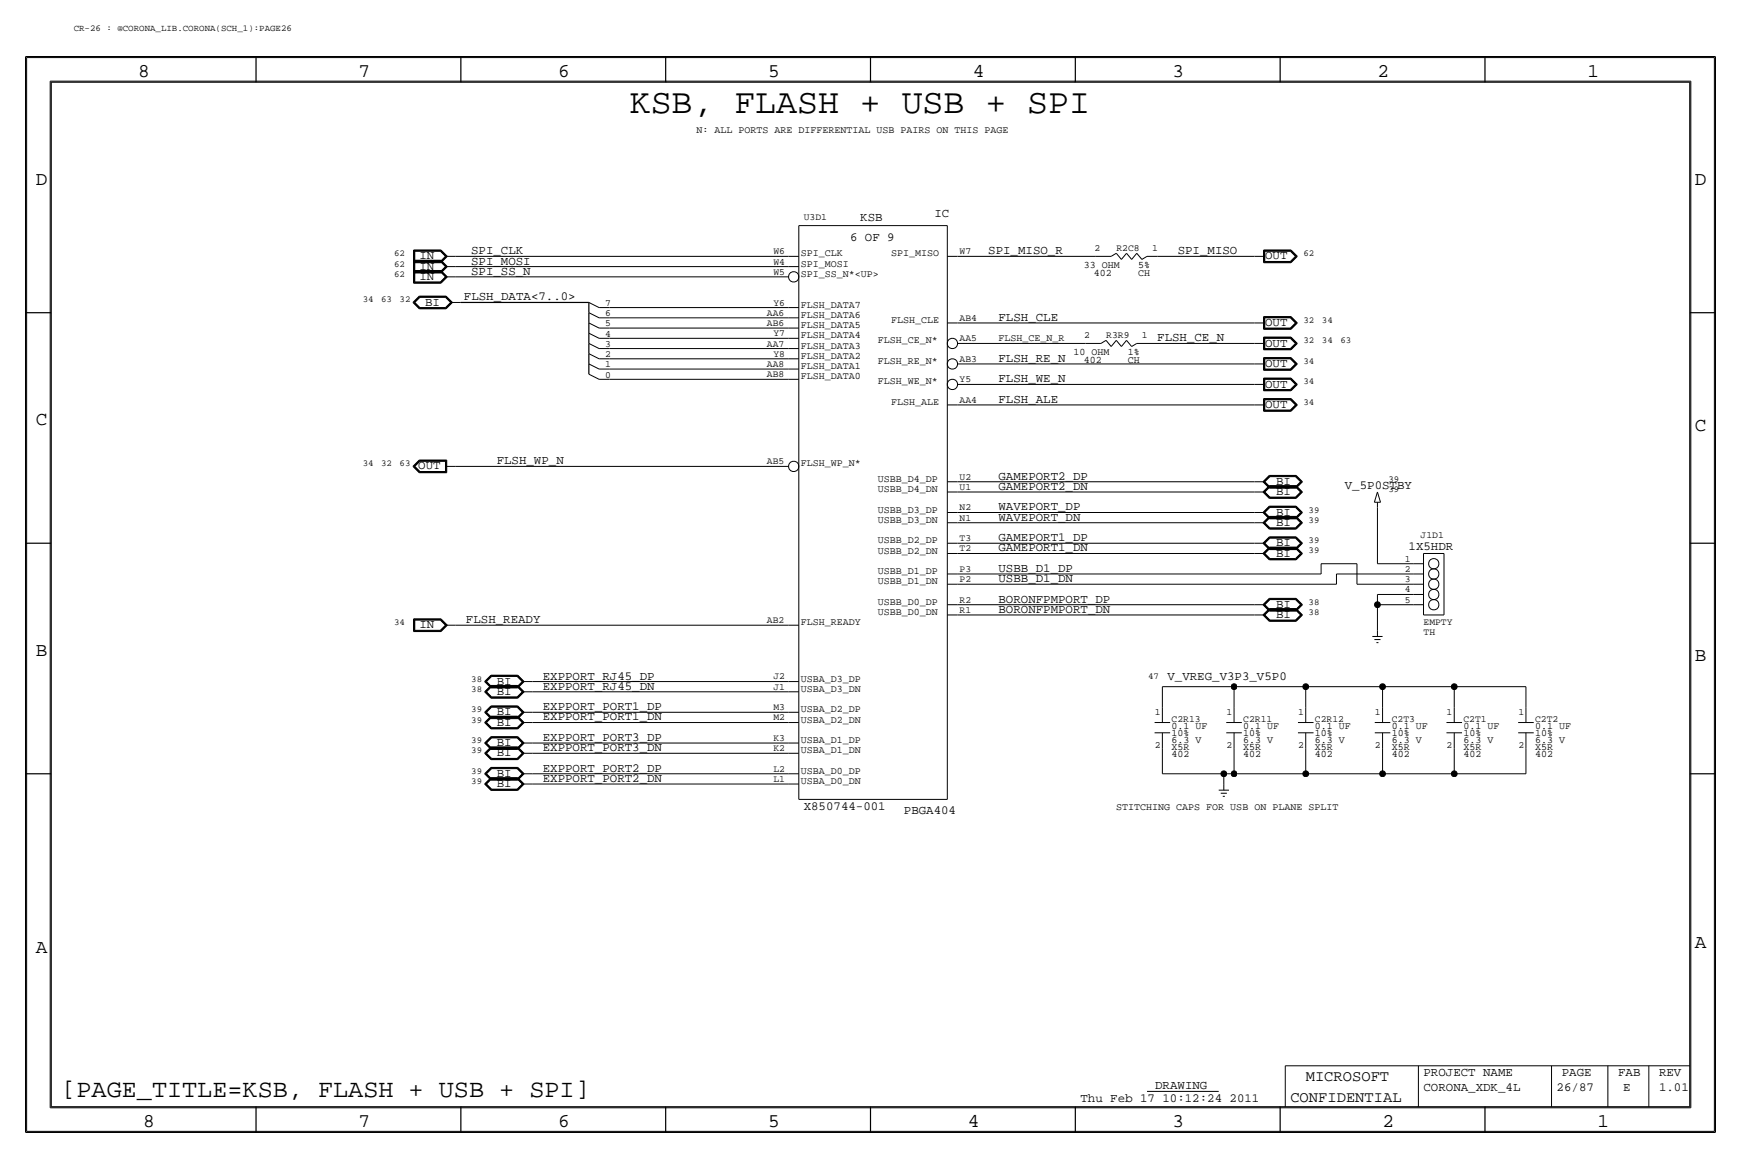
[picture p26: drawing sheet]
<svg xmlns="http://www.w3.org/2000/svg" width="432mm" height="287mm" viewBox="0 0 432 287" stroke-linecap="round" stroke-linejoin="round" font-family="sans-serif">
<defs><g id="words">
<text font-size="8.6" x="156.2" y="28">KSB, FLASH + USB + SPI</text>
<text font-size="6.2" x="15.2" y="271.8">[PAGE_TITLE=KSB, FLASH + USB + SPI]</text>
<g font-size="4.8">
<text x="34.3" y="19.1">8</text>
<text x="88.9" y="19.1">7</text>
<text x="138.4" y="19.1">6</text>
<text x="190.5" y="19.1">5</text>
<text x="241.3" y="19.1">4</text>
<text x="290.8" y="19.1">3</text>
<text x="341.6" y="19.1">2</text>
<text x="393.7" y="19.1">1</text>
<text x="8.9" y="45.8">D</text>
<text x="420.4" y="45.8">D</text>
<text x="8.9" y="105.5">C</text>
<text x="420.4" y="106.7">C</text>
<text x="8.9" y="162.6">B</text>
<text x="420.4" y="163.9">B</text>
<text x="8.9" y="236.3">A</text>
<text x="420.4" y="235">A</text>
<text x="35.5" y="279.4">8</text>
<text x="88.9" y="279.4">7</text>
<text x="138.4" y="279.4">6</text>
<text x="190.5" y="279.4">5</text>
<text x="240" y="279.4">4</text>
<text x="290.8" y="279.4">3</text>
<text x="342.9" y="279.4">2</text>
<text x="396.2" y="279.4">1</text>
</g>
<g font-size="3.8">
<text x="323.9" y="268">MICROSOFT</text>
<text x="320" y="273.1">CONFIDENTIAL</text>
</g>
<g font-size="3.1">
<text x="231.7" y="53.9">IC</text>
<text x="210.8" y="59.7">6 OF 9</text>
<text x="213.4" y="54.9">KSB</text>
<text x="104" y="64.3">IN</text>
<text x="116.8" y="63">SPI_CLK</text>
<text x="116.8" y="65.6">SPI_MOSI</text>
<text x="245.1" y="63">SPI_MISO_R</text>
<text x="292.1" y="63">SPI_MISO</text>
<text x="313.8" y="64.3">OUT</text>
<text x="104" y="69.4">IN</text>
<text x="104" y="66.9">IN</text>
<text x="116.8" y="68.1">SPI_SS_N</text>
<text x="105.4" y="75.7">BI</text>
<text x="115.1" y="74.5">FLSH_DATA&lt;7..0&gt;</text>
<text x="247.6" y="79.6">FLSH_CLE</text>
<text x="313.8" y="80.8">OUT</text>
<text x="247.6" y="89.7">FLSH_RE_N</text>
<text x="287" y="84.6">FLSH_CE_N</text>
<text x="313.8" y="85.9">OUT</text>
<text x="247.6" y="94.8">FLSH_WE_N</text>
<text x="313.8" y="91">OUT</text>
<text x="247.6" y="99.9">FLSH_ALE</text>
<text x="313.8" y="101.1">OUT</text>
<text x="313.8" y="96.1">OUT</text>
<text x="103.7" y="116.4">OUT</text>
<text x="123.2" y="115.1">FLSH_WP_N</text>
<text x="247.6" y="118.9">GAMEPORT2_DP</text>
<text x="247.6" y="121.5">GAMEPORT2_DN</text>
<text x="316.5" y="120.2">BI</text>
<text x="316.5" y="122.7">BI</text>
<text x="333.6" y="121.3">V_5P0STBY</text>
<text x="247.6" y="126.5">WAVEPORT_DP</text>
<text x="247.6" y="129.1">WAVEPORT_DN</text>
<text x="316.5" y="130.4">BI</text>
<text x="316.5" y="127.8">BI</text>
<text x="247.6" y="134.2">GAMEPORT1_DP</text>
<text x="247.6" y="136.7">GAMEPORT1_DN</text>
<text x="316.5" y="138">BI</text>
<text x="316.5" y="135.4">BI</text>
<text x="349.4" y="136.4">1X5HDR</text>
<text x="247.6" y="141.8">USBB_D1_DP</text>
<text x="247.6" y="149.4">BORONFPMPORT_DP</text>
<text x="247.6" y="144.3">USBB_D1_DN</text>
<text x="104" y="155.8">IN</text>
<text x="115.6" y="154.5">FLSH_READY</text>
<text x="247.6" y="151.9">BORONFPMPORT_DN</text>
<text x="316.5" y="153.2">BI</text>
<text x="316.5" y="150.7">BI</text>
<text x="123.2" y="172.3">BI</text>
<text x="123.2" y="169.7">BI</text>
<text x="134.6" y="168.5">EXPPORT_RJ45_DP</text>
<text x="134.6" y="171">EXPPORT_RJ45_DN</text>
<text x="289.6" y="168.5">V_VREG_V3P3_V5P0</text>
<text x="123.2" y="179.9">BI</text>
<text x="123.2" y="177.3">BI</text>
<text x="134.6" y="176.1">EXPPORT_PORT1_DP</text>
<text x="134.6" y="178.6">EXPPORT_PORT1_DN</text>
<text x="123.2" y="185">BI</text>
<text x="134.6" y="183.7">EXPPORT_PORT3_DP</text>
<text x="123.2" y="187.5">BI</text>
<text x="134.6" y="186.2">EXPPORT_PORT3_DN</text>
<text x="134.6" y="191.3">EXPPORT_PORT2_DP</text>
<text x="123.2" y="195.1">BI</text>
<text x="123.2" y="192.6">BI</text>
<text x="134.6" y="193.9">EXPPORT_PORT2_DN</text>
<text x="199.3" y="200.9">X850744-001</text>
<text x="224.2" y="201.7">PBGA404</text>
<text x="353.1" y="266.8">PROJECT NAME</text>
<text x="387.3" y="266.8">PAGE</text>
<text x="401.3" y="266.8">FAB</text>
<text x="411.5" y="266.8">REV</text>
<text x="268" y="273.1">Thu Feb 17 10:12:24 2011</text>
<text x="286.5" y="270.1">DRAWING</text>
<text x="353.1" y="270.6">CORONA_XDK_4L</text>
<text x="386.1" y="270.6">26/87</text>
<text x="402.6" y="270.6">E</text>
<text x="411.5" y="270.6">1.01</text>
</g>
<g font-size="2.5">
<text x="172.7" y="33.1">N: ALL PORTS ARE DIFFERENTIAL USB PAIRS ON THIS PAGE</text>
<text x="198.6" y="63.5">SPI_CLK</text>
<text x="221" y="63.6">SPI_MISO</text>
<text x="198.6" y="68.6">SPI_SS_N*&lt;UP&gt;</text>
<text x="198.6" y="66.1">SPI_MOSI</text>
<text x="268.8" y="66.3">33 OHM</text>
<text x="271.3" y="68.4">402</text>
<text x="282.3" y="68.4">CH</text>
<text x="282.3" y="66.3">5%</text>
<text x="198.6" y="76.2">FLSH_DATA7</text>
<text x="198.6" y="83.9">FLSH_DATA4</text>
<text x="198.6" y="81.3">FLSH_DATA5</text>
<text x="198.6" y="78.8">FLSH_DATA6</text>
<text x="221" y="80.1">FLSH_CLE</text>
<text x="198.6" y="88.9">FLSH_DATA2</text>
<text x="198.6" y="86.4">FLSH_DATA3</text>
<text x="217.7" y="85.1">FLSH_CE_N*</text>
<text x="247.6" y="84.6">FLSH_CE_N_R</text>
<text x="266.2" y="87.9">10 OHM</text>
<text x="268.8" y="90">402</text>
<text x="279.8" y="87.9">1%</text>
<text x="279.8" y="90">CH</text>
<text x="198.6" y="91.5">FLSH_DATA1</text>
<text x="198.6" y="94">FLSH_DATA0</text>
<text x="217.7" y="95.3">FLSH_WE_N*</text>
<text x="217.7" y="90.2">FLSH_RE_N*</text>
<text x="221" y="100.4">FLSH_ALE</text>
<text x="198.6" y="115.6">FLSH_WP_N*</text>
<text x="217.7" y="119.4">USBB_D4_DP</text>
<text x="217.7" y="122">USBB_D4_DN</text>
<text x="217.7" y="129.6">USBB_D3_DN</text>
<text x="217.7" y="127.1">USBB_D3_DP</text>
<text x="217.7" y="137.2">USBB_D2_DN</text>
<text x="217.7" y="134.7">USBB_D2_DP</text>
<text x="217.7" y="142.3">USBB_D1_DP</text>
<text x="217.7" y="149.9">USBB_D0_DP</text>
<text x="217.7" y="144.8">USBB_D1_DN</text>
<text x="198.6" y="155">FLSH_READY</text>
<text x="217.7" y="152.5">USBB_D0_DN</text>
<text x="198.6" y="169">USBA_D3_DP</text>
<text x="198.6" y="171.5">USBA_D3_DN</text>
<text x="198.6" y="176.6">USBA_D2_DP</text>
<text x="198.6" y="179.1">USBA_D2_DN</text>
<text x="198.6" y="184.2">USBA_D1_DP</text>
<text x="290.6" y="180.6">0.1 UF</text>
<text x="290.6" y="186">X5R</text>
<text x="290.6" y="184.2">6.3 V</text>
<text x="290.6" y="182.4">10%</text>
<text x="308.4" y="186">X5R</text>
<text x="308.4" y="180.6">0.1 UF</text>
<text x="308.4" y="184.2">6.3 V</text>
<text x="308.4" y="182.4">10%</text>
<text x="326.1" y="180.6">0.1 UF</text>
<text x="326.1" y="184.2">6.3 V</text>
<text x="326.1" y="186">X5R</text>
<text x="326.1" y="182.4">10%</text>
<text x="345.2" y="180.6">0.1 UF</text>
<text x="345.2" y="186">X5R</text>
<text x="345.2" y="184.2">6.3 V</text>
<text x="345.2" y="182.4">10%</text>
<text x="363" y="180.6">0.1 UF</text>
<text x="363" y="184.2">6.3 V</text>
<text x="363" y="186">X5R</text>
<text x="363" y="182.4">10%</text>
<text x="380.7" y="184.2">6.3 V</text>
<text x="380.7" y="180.6">0.1 UF</text>
<text x="380.7" y="186">X5R</text>
<text x="380.7" y="182.4">10%</text>
<text x="198.6" y="186.7">USBA_D1_DN</text>
<text x="198.6" y="191.8">USBA_D0_DP</text>
<text x="290.6" y="187.8">402</text>
<text x="308.4" y="187.8">402</text>
<text x="326.1" y="187.8">402</text>
<text x="345.2" y="187.8">402</text>
<text x="363" y="187.8">402</text>
<text x="380.7" y="187.8">402</text>
<text x="198.6" y="194.4">USBA_D0_DN</text>
<text x="276.9" y="200.8">STITCHING CAPS FOR USB ON PLANE SPLIT</text>
</g>
<g font-size="2.4">
<text x="199.3" y="54.6">U3D1</text>
<text x="191.8" y="65.6">W4</text>
<text x="191.8" y="63">W6</text>
<text x="238" y="63">W7</text>
<text x="271.4" y="62.3">2</text>
<text x="276.9" y="62.3">R2C8</text>
<text x="285.7" y="62.3">1</text>
<text x="191.8" y="68.1">W5</text>
<text x="150.1" y="75.8">7</text>
<text x="191.8" y="75.7">Y6</text>
<text x="150.1" y="83.5">4</text>
<text x="150.1" y="78.4">6</text>
<text x="150.1" y="80.9">5</text>
<text x="190.2" y="78.3">AA6</text>
<text x="190.2" y="80.8">AB6</text>
<text x="191.8" y="83.4">Y7</text>
<text x="238" y="79.6">AB4</text>
<text x="268.9" y="83.9">2</text>
<text x="274.4" y="83.9">R3R9</text>
<text x="283.2" y="83.9">1</text>
<text x="150.1" y="88.5">2</text>
<text x="150.1" y="86">3</text>
<text x="190.2" y="85.9">AA7</text>
<text x="191.8" y="88.4">Y8</text>
<text x="238" y="89.7">AB3</text>
<text x="238" y="84.6">AA5</text>
<text x="150.1" y="93.6">0</text>
<text x="150.1" y="91.1">1</text>
<text x="190.2" y="91">AA8</text>
<text x="190.2" y="93.5">AB8</text>
<text x="238" y="94.8">Y5</text>
<text x="238" y="99.9">AA4</text>
<text x="190.2" y="115.1">AB5</text>
<text x="238" y="118.9">U2</text>
<text x="238" y="121.5">U1</text>
<text x="238" y="126.5">N2</text>
<text x="238" y="129.1">N1</text>
<text x="238" y="134.2">T3</text>
<text x="238" y="136.7">T2</text>
<text x="352.3" y="133.4">J1D1</text>
<text x="238" y="141.8">P3</text>
<text x="348.4" y="141.8">2</text>
<text x="348.4" y="139.2">1</text>
<text x="238" y="144.3">P2</text>
<text x="238" y="149.4">R2</text>
<text x="348.4" y="149.4">5</text>
<text x="348.4" y="146.9">4</text>
<text x="348.4" y="144.3">3</text>
<text x="190.2" y="154.5">AB2</text>
<text x="238" y="151.9">R1</text>
<text x="353.1" y="155">EMPTY</text>
<text x="353.1" y="157.5">TH</text>
<text x="191.8" y="168.4">J2</text>
<text x="191.8" y="171">J1</text>
<text x="191.8" y="176.1">M3</text>
<text x="191.8" y="178.6">M2</text>
<text x="286.4" y="177.3">1</text>
<text x="290.6" y="178.9">C2R13</text>
<text x="304.2" y="177.3">1</text>
<text x="308.4" y="178.9">C2R11</text>
<text x="322" y="177.3">1</text>
<text x="326.1" y="178.9">C2R12</text>
<text x="341" y="177.3">1</text>
<text x="345.2" y="178.9">C2T3</text>
<text x="358.8" y="177.3">1</text>
<text x="363" y="178.9">C2T1</text>
<text x="376.6" y="177.3">1</text>
<text x="380.7" y="178.9">C2T2</text>
<text x="191.8" y="183.7">K3</text>
<text x="286.4" y="185.5">2</text>
<text x="304.2" y="185.5">2</text>
<text x="322" y="185.5">2</text>
<text x="341" y="185.5">2</text>
<text x="358.8" y="185.5">2</text>
<text x="376.6" y="185.5">2</text>
<text x="191.8" y="186.2">K2</text>
<text x="191.8" y="191.3">L2</text>
<text x="191.8" y="193.8">L1</text>
</g>
<g font-size="2.3">
<text x="18.3" y="7.7">CR-26 : @CORONA_LIB.CORONA(SCH_1):PAGE26</text>
<text x="97.7" y="63.5">62</text>
<text x="323.3" y="63.5">62</text>
<text x="97.7" y="66.1">62</text>
<text x="97.7" y="68.6">62</text>
<text x="90" y="75">34</text>
<text x="94.5" y="75">63</text>
<text x="99.1" y="75">32</text>
<text x="323.3" y="80.1">32</text>
<text x="327.9" y="80.1">34</text>
<text x="323.3" y="85.1">32</text>
<text x="327.9" y="85.1">34</text>
<text x="332.4" y="85.1">63</text>
<text x="323.3" y="95.3">34</text>
<text x="323.3" y="90.2">34</text>
<text x="323.3" y="100.4">34</text>
<text x="90" y="115.6">34</text>
<text x="94.5" y="115.6">32</text>
<text x="99.1" y="115.6">63</text>
<text x="344.4" y="119.4">39</text>
<text x="344.4" y="122">39</text>
<text x="324.6" y="127.1">39</text>
<text x="324.6" y="129.6">39</text>
<text x="324.6" y="134.7">39</text>
<text x="324.6" y="137.2">39</text>
<text x="324.6" y="149.9">38</text>
<text x="97.7" y="155">34</text>
<text x="324.6" y="152.4">38</text>
<text x="116.9" y="169">38</text>
<text x="116.9" y="171.5">38</text>
<text x="284.7" y="168.4">47</text>
<text x="116.9" y="176.6">39</text>
<text x="116.9" y="179.1">39</text>
<text x="116.9" y="184.2">39</text>
<text x="116.9" y="186.7">39</text>
<text x="116.9" y="191.8">39</text>
<text x="116.9" y="194.4">39</text>
</g>
</g></defs>
<!-- layer: Nets -->
<g fill="none" stroke="#000" stroke-width=".25">
<path d="M113 66.1h82.6zM113 63.6h82.6zM113 68.6h82.6zM151.1 78.8h44.5zM151.1 76.3h44.5zM237.5 63.6h34.3zM287 63.6h24.1zM151.1 91.5h44.5zM151.1 94h44.5zM151.1 89h44.5zM151.1 83.9h44.5zM151.1 86.4h44.5z"/>
<path d="M151.1 81.3h44.5zM237.5 80.1h73.6zM237.5 95.3h73.6zM237.5 90.2h73.6zM237.5 85.1h31.7zM284.5 85.1h26.6zM113 115.6h82.6zM237.5 100.4h73.6zM237.5 119.4h73.7zM237.5 127.1h73.7zM237.5 122h73.7zM237.5 129.6h73.7z"/>
<path d="M237.5 134.7h73.7zM237.5 137.2h73.7zM327.7 139.8v2.5zM327.7 139.8h8.8zM336.5 139.8v5zM341.6 125.8v14zM341.6 139.8h8.9zM113 155h82.6zM237.5 149.9h73.7zM237.5 152.5h73.7zM237.5 142.3h90.2zM237.5 144.8h94z"/>
<path d="M331.5 142.3h19zM331.5 142.3v2.5zM336.5 144.8h14zM341.6 149.9h8.9zM341.6 149.9v6.4zM341.6 147.4v2.5zM341.6 147.4h8.9zM132.1 169h63.5zM132.1 171.5h63.5zM132.1 176.6h63.5zM132.1 179.1h63.5zM288.3 170.2v5.1z"/>
<path d="M288.3 170.2h17.8zM306.1 170.2h17.7zM306.1 170.2v5.1zM323.8 170.2h19.1zM323.8 170.2v5.1zM342.9 170.2h17.8zM342.9 170.2v5.1zM360.7 170.2h17.8zM360.7 170.2v5.1zM378.5 170.2v5.1zM132.1 184.2h63.5zM132.1 186.7h63.5z"/>
<path d="M132.1 191.8h63.5zM132.1 194.4h63.5zM288.3 191.8h15.2zM288.3 185.5v6.3zM303.5 191.8v2.6zM303.5 191.8h2.6zM306.1 185.5v6.3zM306.1 191.8h17.7zM323.8 191.8h19.1zM323.8 185.5v6.3zM342.9 191.8h17.8zM342.9 185.5v6.3z"/>
<path d="M360.7 191.8h17.8zM360.7 185.5v6.3zM378.5 185.5v6.3z"/>
</g>
<path d="M114.3 75h31.7zM146 75v2.5zM146 77.5v2.6zM146 80.1v2.5zM146 82.6v2.5zM146 85.1v2.6zM146 87.7v2.5zM146 90.2v2.6z" fill="none" stroke="#000" stroke-width=".3"/>
<g fill="#000" stroke="#000" stroke-width=".25">
<circle cx="341.6" cy="149.9" r=".72"/>
<circle cx="306.1" cy="170.2" r=".72"/>
<circle cx="323.9" cy="170.2" r=".72"/>
<circle cx="342.9" cy="170.2" r=".72"/>
<circle cx="360.7" cy="170.2" r=".72"/>
<circle cx="303.5" cy="191.8" r=".72"/>
<circle cx="306.1" cy="191.8" r=".72"/>
<circle cx="323.9" cy="191.8" r=".72"/>
<circle cx="342.9" cy="191.8" r=".72"/>
<circle cx="360.7" cy="191.8" r=".72"/>
</g>
<!-- layer: Components -->
<g fill="none" stroke="#000" stroke-width=".25">
<path d="M198.1 55.9v142.3zM198.1 55.9h36.8zM234.9 55.9v142.3zM102.4 75l1.6 1.6zM102.4 75l1.6-1.6zM102.6 75l1.4-1.5zM102.6 67.1v3.1zM102.6 70.2h6.8zM102.6 64.5v3.2zM102.6 67.7h6.8zM102.6 62v3.1zM102.6 65.1h6.8z"/>
<path d="M102.6 67.1h6.8zM102.6 64.5h6.8zM102.6 62h6.8zM102.6 75l1.4 1.5zM102.7 67.2h6.6zM102.7 64.6h6.6zM102.7 62.1h6.6zM102.7 67.2v2.9zM102.7 70.1h6.6zM102.7 64.6v3zM102.7 67.6h6.6zM102.7 62.1v2.9z"/>
<path d="M102.7 65h6.6zM102.7 75l1.4-1.4zM102.7 75l1.4 1.4zM102.8 67.3v2.7zM102.8 70h6.5zM102.8 64.7v2.8zM102.8 67.5h6.5zM102.8 62.2v2.7zM102.8 64.9h6.5zM102.8 67.3h6.5zM102.8 64.7h6.5zM102.8 62.2h6.5z"/>
<path d="M102.9 75l1.2 1.3zM102.9 75l1.2-1.3zM102.9 67.4h6.3zM102.9 67.4v2.5zM102.9 69.9h6.3zM102.9 64.8h6.3zM102.9 64.8v2.6zM102.9 62.3h6.3zM102.9 62.3v2.5zM104 76.6h6.6zM104 73.4h6.6zM104 73.5h6.6z"/>
<path d="M104 76.5h6.6zM104.1 73.6h6.4zM104.1 76.4h6.4zM104.1 76.3h6.4zM104.1 73.7h6.4zM109.2 67.4l1.3 1.2zM109.2 64.8l1.3 1.3zM109.2 62.3l1.3 1.3zM109.2 69.9l1.3-1.3zM109.2 67.4l1.3-1.3zM109.2 64.8l1.3-1.2zM109.3 70l1.3-1.4z"/>
<path d="M109.3 67.5l1.3-1.4zM109.3 64.9l1.3-1.3zM109.3 67.3l1.3 1.3zM109.3 64.7l1.3 1.4zM109.3 62.2l1.3 1.4zM109.3 67.2l1.5 1.4zM109.3 64.6l1.5 1.5zM109.3 62.1l1.5 1.5zM109.3 70.1l1.5-1.5zM109.3 67.6l1.5-1.5zM109.3 65l1.5-1.4zM109.4 67.1l1.5 1.5z"/>
<path d="M109.4 64.5l1.5 1.6zM109.4 62l1.5 1.6zM109.4 70.2l1.5-1.6zM109.4 67.7l1.5-1.6zM109.4 65.1l1.5-1.5zM110.5 76.3l1.3-1.3zM110.5 68.6h2.5zM110.5 66.1h2.5zM110.5 63.6h2.5zM110.5 73.7l1.3 1.3zM110.5 76.4l1.4-1.4zM110.5 73.6l1.4 1.4z"/>
<path d="M110.6 73.5l1.5 1.5zM110.6 76.5l1.5-1.5zM110.6 73.4l1.6 1.6zM110.6 76.6l1.6-1.6zM111.8 75h2.5zM146 77.5l2.6 1.3zM146 75l2.6 1.3zM148.6 78.8h2.5zM148.6 76.3h2.5zM195.6 78.8h2.5zM195.6 76.3h2.5zM195.6 63.6h2.5z"/>
<path d="M195.6 66.1h2.5zM235 63.6h2.5zM271.8 63.6h3.8zM275.6 63.6l1.3-.8zM276.9 62.8l1.2 1.5zM279.4 62.8l1.3 1.5zM279.4 62.8l-1.3 1.5zM281.9 62.8l-1.2 1.5zM281.9 62.8l1.3 1.5zM283.2 64.3l1.3-.7zM284.5 63.6h2.5zM311.1 63.6h2.6z"/>
<path d="M313.4 78.5v3.1zM313.4 62v3.1zM313.4 65.1h6.8zM313.4 78.5h6.8zM313.4 62h6.8zM313.5 78.6v2.9zM313.5 62.1v2.9zM313.5 65h6.6zM313.5 78.6h6.6zM313.5 62.1h6.6zM313.6 78.7v2.7zM313.6 62.2v2.7z"/>
<path d="M313.6 64.9h6.5zM313.6 78.7h6.5zM313.6 62.2h6.5zM313.7 78.8h6.3zM313.7 78.8v2.5zM313.7 62.3h6.3zM313.7 62.3v2.5zM313.7 64.8h6.3zM320 78.8l1.3 1.3zM320 62.3l1.3 1.3zM320.1 64.9l1.4-1.3zM320.1 78.7l1.4 1.4z"/>
<path d="M320.1 62.2l1.4 1.4zM320.1 78.6l1.5 1.5zM320.1 62.1l1.5 1.5zM320.1 65l1.5-1.4zM320.2 78.5l1.6 1.6zM320.2 62l1.6 1.6zM320.2 65.1l1.6-1.5zM321.3 63.6l-1.3 1.2zM146 92.8l2.6 1.2zM146 90.2l2.6 1.3zM146 87.7l2.6 1.3zM146 85.1l2.6 1.3z"/>
<path d="M146 82.6l2.6 1.3zM146 80.1l2.6 1.2zM148.6 94h2.5zM148.6 91.5h2.5zM148.6 89h2.5zM148.6 86.4h2.5zM148.6 83.9h2.5zM148.6 81.3h2.5zM195.6 91.5h2.5zM195.6 94h2.5zM195.6 89h2.5zM195.6 83.9h2.5z"/>
<path d="M195.6 86.4h2.5zM195.6 81.3h2.5zM235 80.1h2.5zM269.2 85.1h3.9zM273 85.1l1.3-.7zM274.3 84.4l1.3 1.5zM276.9 84.4l1.2 1.5zM276.9 84.4l-1.3 1.5zM279.4 84.4l1.3 1.5zM279.4 84.4l-1.3 1.5zM280.7 85.9l1.2-.8zM281.9 85.1h2.6z"/>
<path d="M311.1 95.3h2.6zM311.1 90.2h2.6zM311.1 85.1h2.6zM311.1 80.1h2.6zM313.4 98.8v3.2zM313.4 93.7v3.2zM313.4 96.9h6.8zM313.4 88.6v3.2zM313.4 91.8h6.8zM313.4 83.6v3.1zM313.4 86.7h6.8zM313.4 81.6h6.8z"/>
<path d="M313.4 98.8h6.8zM313.4 93.7h6.8zM313.4 88.6h6.8zM313.4 83.6h6.8zM313.5 98.9v3zM313.5 93.8v3zM313.5 96.8h6.6zM313.5 88.7v3zM313.5 91.7h6.6zM313.5 83.7v2.9zM313.5 86.6h6.6zM313.5 81.5h6.6z"/>
<path d="M313.5 98.9h6.6zM313.5 93.8h6.6zM313.5 88.7h6.6zM313.5 83.7h6.6zM313.6 99v2.8zM313.6 93.9v2.8zM313.6 96.7h6.5zM313.6 88.8v2.8zM313.6 91.6h6.5zM313.6 83.8v2.7zM313.6 86.5h6.5zM313.6 81.4h6.5z"/>
<path d="M313.6 99h6.5zM313.6 93.9h6.5zM313.6 88.8h6.5zM313.6 83.8h6.5zM313.7 99.1h6.3zM313.7 99.1v2.6zM313.7 94h6.3zM313.7 94v2.6zM313.7 96.6h6.3zM313.7 89h6.3zM313.7 89v2.5zM313.7 91.5h6.3z"/>
<path d="M313.7 83.9h6.3zM313.7 83.9v2.5zM313.7 86.4h6.3zM313.7 81.3h6.3zM320 99.1l1.3 1.3zM320 94l1.3 1.3zM320 89l1.3 1.2zM320 83.9l1.3 1.2zM320 91.5l1.3-1.3zM320 81.3l1.3-1.2zM320.1 96.7l1.4-1.4zM320.1 91.6l1.4-1.4z"/>
<path d="M320.1 86.5l1.4-1.4zM320.1 81.4l1.4-1.3zM320.1 99l1.4 1.4zM320.1 93.9l1.4 1.4zM320.1 88.8l1.4 1.4zM320.1 83.8l1.4 1.3zM320.1 98.9l1.5 1.5zM320.1 93.8l1.5 1.5zM320.1 88.7l1.5 1.5zM320.1 83.7l1.5 1.4zM320.1 96.8l1.5-1.5zM320.1 91.7l1.5-1.5z"/>
<path d="M320.1 86.6l1.5-1.5zM320.1 81.5l1.5-1.4zM320.2 98.8l1.6 1.6zM320.2 93.7l1.6 1.6zM320.2 88.6l1.6 1.6zM320.2 83.6l1.6 1.5zM320.2 96.9l1.6-1.6zM320.2 91.8l1.6-1.6zM320.2 86.7l1.6-1.6zM320.2 81.6l1.6-1.5zM321.3 95.3l-1.3 1.3zM321.3 85.1l-1.3 1.3z"/>
<path d="M102.4 115.6l1.6 1.6zM102.4 115.6l1.6-1.6zM102.6 115.6l1.4-1.5zM102.6 115.6l1.4 1.5zM102.7 115.6l1.4-1.4zM102.7 115.6l1.4 1.4zM102.9 115.6l1.2 1.3zM102.9 115.6l1.2-1.2zM104 117.2h6.8zM104 114h6.8zM104 117.1h6.7zM104 114.1h6.7z"/>
<path d="M104.1 114.2h6.5zM104.1 117h6.5zM104.1 114.4h6.4zM104.1 116.9h6.4zM110.5 114.4v2.5zM110.5 115.6h2.5zM110.6 114.2v2.8zM110.7 114.1v3zM110.8 114v3.2zM235 119.4h2.5zM235 100.4h2.5zM311.1 119.4h2.6z"/>
<path d="M311.1 100.4h2.6zM313.2 119.4l1.6 1.6zM313.2 119.4l1.6-1.5zM313.4 119.4l1.5 1.5zM313.4 119.4l1.5-1.4zM313.4 102h6.8zM313.5 101.9h6.6zM313.5 119.4l1.4-1.3zM313.5 119.4l1.4 1.4zM313.6 101.8h6.5zM313.7 119.4l1.3 1.3zM313.7 101.7h6.3z"/>
<path d="M314.8 117.9h6.7zM314.9 118h6.5zM314.9 118.1h6.5zM315 118.2h6.3zM315 118.2l-1.3 1.2zM320 101.7l1.3-1.3zM320.1 101.8l1.4-1.4zM320.1 101.9l1.5-1.5zM320.2 102l1.6-1.6zM321.3 118.2l1.3 1.2zM321.4 118.1l1.3 1.3zM321.4 118l1.5 1.4z"/>
<path d="M321.5 117.9l1.5 1.5zM322.6 119.4l-1.3 1.3zM235 137.2h2.5zM235 134.7h2.5zM235 129.6h2.5zM235 127.1h2.5zM235 122h2.5zM311.1 122h2.6zM311.1 137.2h2.6zM311.1 134.7h2.6zM311.1 129.6h2.6zM311.1 127.1h2.6z"/>
<path d="M313.2 122l1.6 1.5zM313.2 137.2l1.6 1.6zM313.2 134.7l1.6 1.5zM313.2 129.6l1.6 1.6zM313.2 127.1l1.6 1.5zM313.2 122l1.6-1.6zM313.2 137.2l1.6-1.6zM313.2 134.7l1.6-1.6zM313.2 129.6l1.6-1.6zM313.2 127.1l1.6-1.6zM313.4 122l1.5 1.4zM313.4 137.2l1.5 1.5z"/>
<path d="M313.4 134.7l1.5 1.4zM313.4 129.6l1.5 1.5zM313.4 127.1l1.5 1.4zM313.4 122l1.5-1.5zM313.4 137.2l1.5-1.5zM313.4 134.7l1.5-1.5zM313.4 129.6l1.5-1.5zM313.4 127.1l1.5-1.5zM313.5 122l1.4-1.4zM313.5 137.2l1.4-1.4zM313.5 134.7l1.4-1.4zM313.5 129.6l1.4-1.4z"/>
<path d="M313.5 127.1l1.4-1.4zM313.5 122l1.4 1.3zM313.5 137.2l1.4 1.4zM313.5 134.7l1.4 1.3zM313.5 129.6l1.4 1.4zM313.5 127.1l1.4 1.3zM313.7 122l1.3 1.2zM313.7 137.2l1.3 1.3zM313.7 134.7l1.3 1.2zM313.7 129.6l1.3 1.3zM313.7 127.1l1.3 1.2zM314.8 121h6.7z"/>
<path d="M314.8 123.5h6.7zM314.8 138.8h6.7zM314.8 136.2h6.7zM314.8 131.2h6.7zM314.8 128.6h6.7zM314.8 120.4h6.7zM314.8 135.6h6.7zM314.8 133.1h6.7zM314.8 128h6.7zM314.8 125.5h6.7zM314.9 120.9h6.5zM314.9 123.4h6.5z"/>
<path d="M314.9 138.7h6.5zM314.9 136.1h6.5zM314.9 131.1h6.5zM314.9 128.5h6.5zM314.9 120.5h6.5zM314.9 135.7h6.5zM314.9 133.2h6.5zM314.9 128.1h6.5zM314.9 125.6h6.5zM314.9 120.6h6.5zM314.9 135.8h6.5zM314.9 133.3h6.5z"/>
<path d="M314.9 128.2h6.5zM314.9 125.7h6.5zM314.9 120.8h6.5zM314.9 123.3h6.5zM314.9 138.6h6.5zM314.9 136h6.5zM314.9 131h6.5zM314.9 128.4h6.5zM315 120.7h6.3zM315 123.2h6.3zM315 138.5h6.3zM315 135.9h6.3z"/>
<path d="M315 133.4h6.3zM315 130.9h6.3zM315 128.3h6.3zM315 125.8h6.3zM315 120.7l-1.3 1.3zM315 135.9l-1.3 1.3zM315 133.4l-1.3 1.3zM315 128.3l-1.3 1.3zM315 125.8l-1.3 1.3zM321.3 123.2l1.3-1.2zM321.3 130.9l1.3-1.3zM321.3 128.3l1.3-1.2z"/>
<path d="M321.3 120.7l1.3 1.3zM321.3 135.9l1.3 1.3zM321.3 133.4l1.3 1.3zM321.3 128.3l1.3 1.3zM321.3 125.8l1.3 1.3zM321.4 120.8l1.3-1.4zM321.4 123.3l1.3-1.3zM321.4 138.6l1.3-1.4zM321.4 136l1.3-1.3zM321.4 131l1.3-1.4zM321.4 128.4l1.3-1.3zM321.4 120.6l1.3 1.4z"/>
<path d="M321.4 135.8l1.3 1.4zM321.4 133.3l1.3 1.4zM321.4 128.2l1.3 1.4zM321.4 125.7l1.3 1.4zM321.4 120.9l1.5-1.5zM321.4 123.4l1.5-1.4zM321.4 138.7l1.5-1.5zM321.4 136.1l1.5-1.4zM321.4 131.1l1.5-1.5zM321.4 128.5l1.5-1.4zM321.4 120.5l1.5 1.5zM321.4 135.7l1.5 1.5z"/>
<path d="M321.4 133.2l1.5 1.5zM321.4 128.1l1.5 1.5zM321.4 125.6l1.5 1.5zM321.5 120.4l1.5 1.6zM321.5 135.6l1.5 1.6zM321.5 133.1l1.5 1.6zM321.5 128l1.5 1.6zM321.5 125.5l1.5 1.6zM321.5 121l1.5-1.6zM321.5 123.5l1.5-1.5zM321.5 138.8l1.5-1.6zM321.5 136.2l1.5-1.5z"/>
<path d="M321.5 131.2l1.5-1.6zM321.5 128.6l1.5-1.5zM322.6 137.2l-1.3 1.3zM322.6 134.7l-1.3 1.2zM340.9 124.5h1.5zM341.6 122l-.7 2.5zM341.6 124.5v1.3zM341.6 122l.8 2.5zM350.5 139.8h2.6zM353.1 137.2h5zM353.1 137.2v15.3zM358.1 137.2v15.3z"/>
<path d="M102.6 153.4v3.2zM102.6 156.6h6.8zM102.6 153.4h6.8zM102.7 153.5h6.6zM102.7 153.5v3zM102.7 156.5h6.6zM102.8 153.6v2.8zM102.8 156.4h6.5zM102.8 153.6h6.5zM102.9 153.7h6.3zM102.9 153.7v2.6zM102.9 156.3h6.3z"/>
<path d="M109.2 153.7l1.3 1.3zM109.2 156.3l1.3-1.3zM109.3 156.4l1.3-1.4zM109.3 153.6l1.3 1.4zM109.3 153.5l1.5 1.5zM109.3 156.5l1.5-1.5zM109.4 153.4l1.5 1.6zM109.4 156.6l1.5-1.6zM110.5 155h2.5zM195.6 155h2.5zM235 152.5h2.5zM235 149.9h2.5z"/>
<path d="M235 144.8h2.5zM235 142.3h2.5zM311.1 152.5h2.6zM311.1 149.9h2.6zM313.2 152.5l1.6 1.5zM313.2 149.9l1.6 1.6zM313.2 152.5l1.6-1.6zM313.2 149.9l1.6-1.6zM313.4 152.5l1.5 1.4zM313.4 149.9l1.5 1.5zM313.4 152.5l1.5-1.5zM313.4 149.9l1.5-1.5z"/>
<path d="M313.5 152.5l1.4-1.4zM313.5 149.9l1.4-1.4zM313.5 152.5l1.4 1.3zM313.5 149.9l1.4 1.4zM313.7 152.5l1.3 1.2zM313.7 149.9l1.3 1.3zM313.7 152.5l1.3-1.3zM313.7 149.9l1.3-1.3zM314.8 154h6.7zM314.8 151.5h6.7zM314.8 150.9h6.7zM314.8 148.3h6.7z"/>
<path d="M314.9 153.9h6.5zM314.9 151.4h6.5zM314.9 151h6.5zM314.9 148.4h6.5zM314.9 151.1h6.5zM314.9 148.5h6.5zM314.9 153.8h6.5zM314.9 151.3h6.5zM315 153.7h6.3zM315 151.2h6.3zM315 148.6h6.3zM321.3 153.7l1.3-1.2z"/>
<path d="M321.3 151.2l1.3-1.3zM321.3 151.2l1.3 1.3zM321.3 148.6l1.3 1.3zM321.4 153.8l1.3-1.3zM321.4 151.3l1.3-1.4zM321.4 151.1l1.3 1.4zM321.4 148.5l1.3 1.4zM321.4 153.9l1.5-1.4zM321.4 151.4l1.5-1.5zM321.4 151l1.5 1.5zM321.4 148.4l1.5 1.5zM321.5 150.9l1.5 1.6z"/>
<path d="M321.5 148.3l1.5 1.6zM321.5 154l1.5-1.5zM321.5 151.5l1.5-1.6zM340.4 157.8h2.5zM340.9 158.5h1.5zM341.4 159.3h.5zM341.6 156.3v1.5zM350.5 144.8h2.6zM350.5 147.4h2.6zM350.5 149.9h2.6zM350.5 142.3h2.6zM353.1 152.5h5z"/>
<path d="M120.2 179.1l1.6 1.6zM120.2 176.6l1.6 1.6zM120.2 171.5l1.6 1.6zM120.2 169l1.6 1.5zM120.2 179.1l1.6-1.6zM120.2 176.6l1.6-1.6zM120.2 171.5l1.6-1.6zM120.2 169l1.6-1.6zM120.3 179.1l1.5 1.5zM120.3 176.6l1.5 1.5zM120.3 171.5l1.5 1.5zM120.3 169l1.5 1.4z"/>
<path d="M120.3 179.1l1.5-1.5zM120.3 176.6l1.5-1.5zM120.3 171.5l1.5-1.5zM120.3 169l1.5-1.5zM120.5 179.1l1.4-1.4zM120.5 176.6l1.4-1.4zM120.5 171.5l1.4-1.4zM120.5 169l1.4-1.4zM120.5 179.1l1.4 1.4zM120.5 176.6l1.4 1.4zM120.5 171.5l1.4 1.4zM120.5 169l1.4 1.3z"/>
<path d="M120.6 179.1l1.3-1.2zM120.6 176.6l1.3-1.3zM120.6 171.5l1.3-1.3zM120.6 169l1.3-1.3zM120.7 179.1l1.2 1.3zM120.7 176.6l1.2 1.3zM120.7 171.5l1.2 1.3zM120.7 169l1.2 1.2zM121.8 178.2h6.6zM121.8 173.1h6.6zM121.8 170.5h6.6zM121.8 177.5h6.6z"/>
<path d="M121.8 175h6.6zM121.8 169.9h6.6zM121.8 167.4h6.6zM121.8 177.6h6.6zM121.8 175.1h6.6zM121.8 170h6.6zM121.8 167.5h6.6zM121.8 178.1h6.6zM121.8 173h6.6zM121.8 170.4h6.6zM121.9 178h6.4zM121.9 172.9h6.4z"/>
<path d="M121.9 170.3h6.4zM121.9 177.7h6.4zM121.9 175.2h6.4zM121.9 170.1h6.4zM121.9 167.6h6.4zM121.9 177.9h6.4zM121.9 175.3h6.4zM121.9 172.8h6.4zM121.9 170.2h6.4zM121.9 167.7h6.4zM128.3 177.9l1.2 1.2zM128.3 175.3l1.2 1.3z"/>
<path d="M128.3 170.2l1.2 1.3zM128.3 167.7l1.2 1.3zM128.3 177.9l1.2-1.3zM128.3 172.8l1.2-1.3zM128.3 170.2l1.2-1.2zM128.3 178l1.4-1.4zM128.3 172.9l1.4-1.4zM128.3 170.3l1.4-1.3zM128.3 177.7l1.4 1.4zM128.3 175.2l1.4 1.4zM128.3 170.1l1.4 1.4zM128.3 167.6l1.4 1.4z"/>
<path d="M128.4 177.6l1.4 1.5zM128.4 175.1l1.4 1.5zM128.4 170l1.4 1.5zM128.4 167.5l1.4 1.5zM128.4 178.1l1.4-1.5zM128.4 173l1.4-1.5zM128.4 170.4l1.4-1.4zM128.4 177.5l1.6 1.6zM128.4 175l1.6 1.6zM128.4 169.9l1.6 1.6zM128.4 167.4l1.6 1.6zM128.4 178.2l1.6-1.6z"/>
<path d="M128.4 173.1l1.6-1.6zM128.4 170.5l1.6-1.5zM129.5 179.1h2.6zM129.5 176.6h2.6zM129.5 171.5h2.6zM129.5 169h2.6zM195.6 176.6h2.5zM195.6 179.1h2.5zM195.6 169h2.5zM195.6 171.5h2.5zM286.4 179.1h3.8zM288.3 175.3v3.8z"/>
<path d="M304.1 179.1h3.9zM306.1 175.3v3.8zM321.9 179.1h3.9zM323.8 175.3v3.8zM341 179.1h3.8zM342.9 175.3v3.8zM358.7 179.1h3.9zM360.7 175.3v3.8zM376.5 179.1h3.9zM378.5 175.3v3.8zM120.2 186.7l1.6 1.6zM120.2 184.2l1.6 1.6z"/>
<path d="M120.2 194.4l1.6 1.5zM120.2 191.8l1.6 1.6zM120.2 186.7l1.6-1.5zM120.2 184.2l1.6-1.6zM120.2 191.8l1.6-1.6zM120.3 186.7l1.5 1.5zM120.3 184.2l1.5 1.5zM120.3 194.4l1.5 1.4zM120.3 191.8l1.5 1.5zM120.3 186.7l1.5-1.4zM120.3 184.2l1.5-1.5zM120.3 194.4l1.5-1.5z"/>
<path d="M120.3 191.8l1.5-1.5zM120.5 186.7l1.4-1.3zM120.5 184.2l1.4-1.4zM120.5 194.4l1.4-1.4zM120.5 191.8l1.4-1.4zM120.5 186.7l1.4 1.4zM120.5 184.2l1.4 1.4zM120.5 194.4l1.4 1.3zM120.5 191.8l1.4 1.4zM120.6 186.7l1.3-1.2zM120.6 184.2l1.3-1.3zM120.6 194.4l1.3-1.3z"/>
<path d="M120.6 191.8l1.3-1.2zM120.7 186.7l1.2 1.3zM120.7 184.2l1.2 1.3zM120.7 194.4l1.2 1.2zM120.7 191.8l1.2 1.3zM121.8 188.3h6.6zM121.8 185.8h6.6zM121.8 180.7h6.6zM121.8 195.9h6.6zM121.8 193.4h6.6zM121.8 192.8l-1.6 1.6zM121.8 185.2h6.6z"/>
<path d="M121.8 182.6h6.6zM121.8 192.8h6.6zM121.8 190.2h6.6zM121.8 185.3h6.6zM121.8 182.7h6.6zM121.8 192.9h6.6zM121.8 190.3h6.6zM121.8 188.2h6.6zM121.8 185.7h6.6zM121.8 180.6h6.6zM121.8 195.8h6.6zM121.8 193.3h6.6z"/>
<path d="M121.9 188.1h6.4zM121.9 185.6h6.4zM121.9 180.5h6.4zM121.9 195.7h6.4zM121.9 193.2h6.4zM121.9 185.4h6.4zM121.9 182.8h6.4zM121.9 193h6.4zM121.9 190.4h6.4zM121.9 188h6.4zM121.9 185.5h6.4zM121.9 182.9h6.4z"/>
<path d="M121.9 180.4h6.4zM121.9 195.6h6.4zM121.9 193.1h6.4zM121.9 190.6h6.4zM128.3 185.5l1.2 1.2zM128.3 182.9l1.2 1.3zM128.3 193.1l1.2 1.3zM128.3 190.6l1.2 1.2zM128.3 188l1.2-1.3zM128.3 185.5l1.2-1.3zM128.3 180.4l1.2-1.3zM128.3 195.6l1.2-1.2z"/>
<path d="M128.3 193.1l1.2-1.3zM128.3 188.1l1.4-1.4zM128.3 185.6l1.4-1.4zM128.3 180.5l1.4-1.4zM128.3 195.7l1.4-1.3zM128.3 193.2l1.4-1.4zM128.3 185.4l1.4 1.3zM128.3 182.8l1.4 1.4zM128.3 193l1.4 1.4zM128.3 190.4l1.4 1.4zM128.4 185.3l1.4 1.4zM128.4 182.7l1.4 1.5z"/>
<path d="M128.4 192.9l1.4 1.5zM128.4 190.3l1.4 1.5zM128.4 188.2l1.4-1.5zM128.4 185.7l1.4-1.5zM128.4 180.6l1.4-1.5zM128.4 195.8l1.4-1.4zM128.4 193.3l1.4-1.5zM128.4 185.2l1.6 1.5zM128.4 182.6l1.6 1.6zM128.4 192.8l1.6 1.6zM128.4 190.2l1.6 1.6zM128.4 188.3l1.6-1.6z"/>
<path d="M128.4 185.8l1.6-1.6zM128.4 180.7l1.6-1.6zM128.4 195.9l1.6-1.5zM128.4 193.4l1.6-1.6zM129.5 186.7h2.6zM129.5 184.2h2.6zM129.5 194.4h2.6zM129.5 191.8h2.6zM195.6 184.2h2.5zM195.6 186.7h2.5zM195.6 191.8h2.5zM195.6 194.4h2.5z"/>
<path d="M198.1 198.2h36.8zM286.4 181.7h3.8zM288.3 181.7v3.8zM302.3 195.9h2.5zM302.8 196.6h1.5zM303.3 197.4h.5zM303.5 194.4v1.5zM304.1 181.7h3.9zM306.1 181.7v3.8zM321.9 181.7h3.9zM323.8 181.7v3.8zM341 181.7h3.8z"/>
<path d="M342.9 181.7v3.8zM358.7 181.7h3.9zM360.7 181.7v3.8zM376.5 181.7h3.9zM378.5 181.7v3.8zM284.5 270.6h17.8z"/>
<circle cx="196.8" cy="68.6" r="1.28"/>
<circle cx="236.2" cy="95.3" r="1.28"/>
<circle cx="236.2" cy="90.2" r="1.28"/>
<circle cx="236.2" cy="85.2" r="1.28"/>
<circle cx="196.8" cy="115.6" r="1.28"/>
<circle cx="355.6" cy="139.8" r="1.28"/>
<circle cx="355.6" cy="149.9" r="1.28"/>
<circle cx="355.6" cy="147.4" r="1.28"/>
<circle cx="355.6" cy="144.8" r="1.28"/>
<circle cx="355.6" cy="142.3" r="1.28"/>
</g>
<!-- layer: Page Border and Title Block -->
<g fill="none" stroke="#000" stroke-width=".3">
<path d="M6.3 14v266.7zM6.4 14h419zM63.5 14v6.4zM114.3 14v6.4zM165.1 14v6.4zM215.9 14v6.4zM266.7 14v6.4zM317.5 14v6.4zM368.3 14v6.4zM425.4 14v266.7zM12.7 20.4h406.4zM12.7 20.4v254z"/>
<path d="M419.1 20.4v254zM6.3 77.5h6.4zM419.1 77.5h6.3zM6.3 134.7h6.4zM419.1 134.7h6.3zM6.3 191.8h6.4zM419.1 191.8h6.3zM12.7 274.4h406.4zM63.5 274.4v6.3zM114.3 274.4v6.3zM165.1 274.4v6.3zM215.9 274.4v6.3z"/>
<path d="M266.7 274.4v6.3zM317.5 274.4v6.3zM368.3 274.4v6.3zM6.4 280.7h419z"/>
</g>
<g fill="none" stroke="#000" stroke-width=".25">
<path d="M6.6 14.3h418.6zM6.6 14.3v266.2zM425.2 14.3v266.2zM12.4 20.1v254.5zM12.4 20.1h407zM419.4 20.1v254.5zM12.4 274.6h407zM318.8 264.2v10.2zM318.8 264.2h100.3zM351.8 264.2v10.2zM384.8 264.2v10.2zM398.8 264.2v10.2z"/>
<path d="M408.9 264.2v10.2zM6.6 280.5h418.6z"/>
</g>
<use href="#words"/>
</svg>
